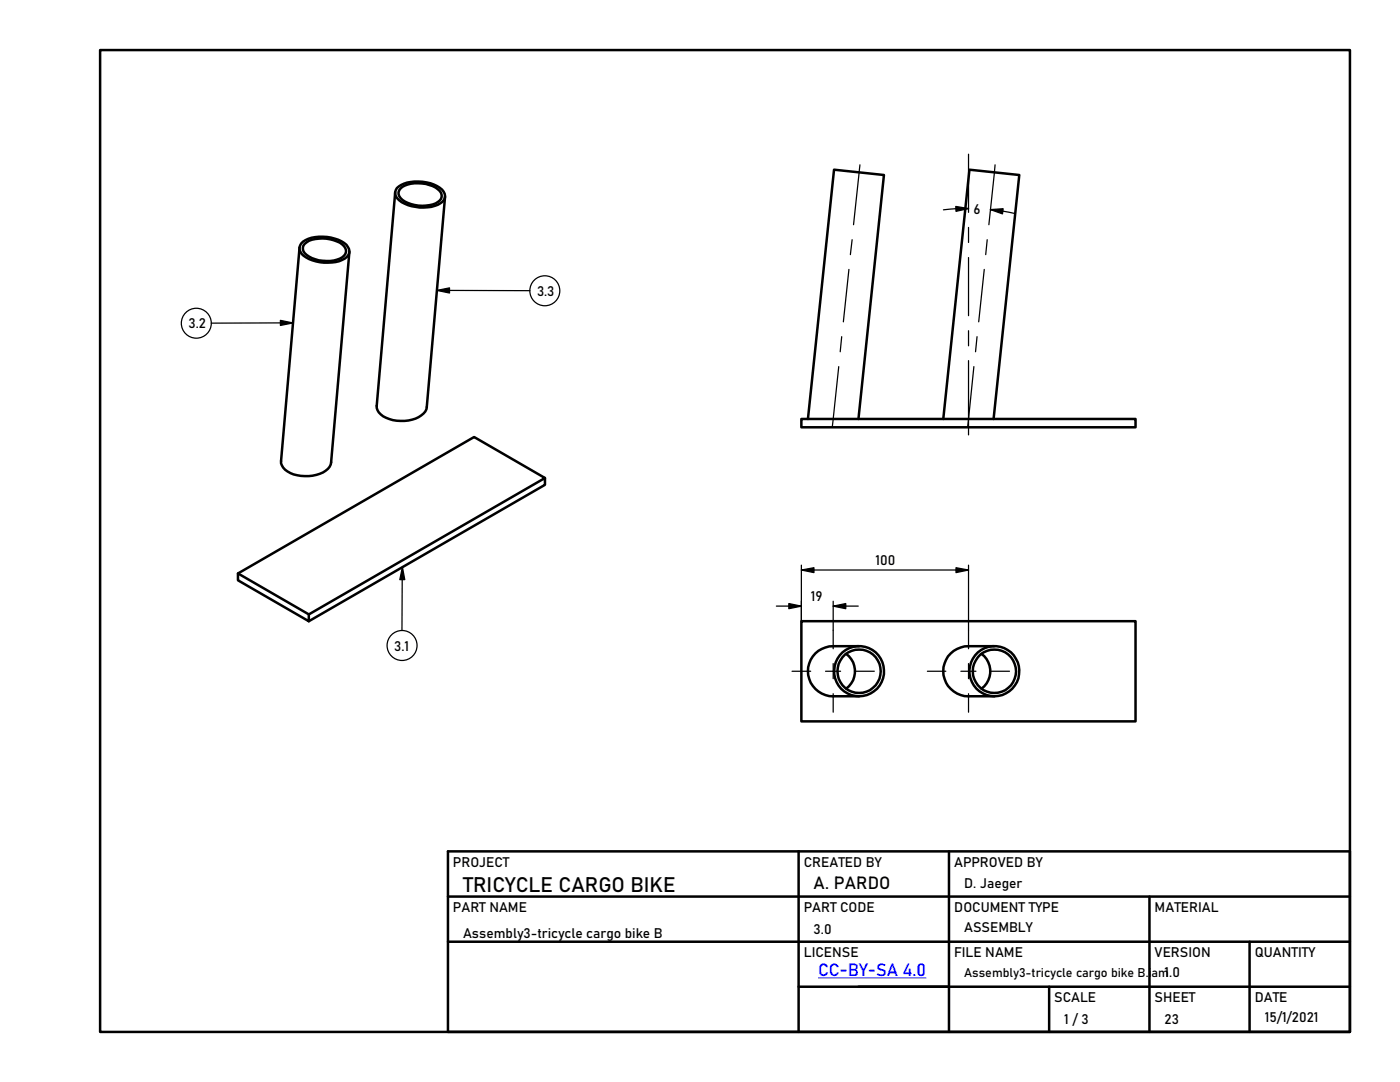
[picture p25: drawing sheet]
<svg xmlns="http://www.w3.org/2000/svg" width="279mm" height="216mm" viewBox="0 0 279 216" stroke-linecap="round" stroke-linejoin="round" font-family="sans-serif">
<defs><g id="words">
<text font-size="4.2" x="92.4" y="178">TRICYCLE CARGO BIKE</text>
<text font-size="3.5" x="162.4" y="177.5">A. PARDO</text>
<text font-size="3.5" fill="#00f" x="163.3" y="194.8">CC-BY-SA 4.0</text>
<g font-size="2.7">
<text x="194.3" y="42.7">6</text>
<text x="107.2" y="59">3.3</text>
<text x="37.6" y="65.5">3.2</text>
<text x="174.7" y="112.7">100</text>
<text x="161.8" y="119.9">19</text>
<text x="78.7" y="129.8">3.1</text>
<text x="90.4" y="173">PROJECT</text>
<text x="160.4" y="173">CREATED BY</text>
<text x="190.4" y="173">APPROVED BY</text>
<text x="192.4" y="177.2">D. Jaeger</text>
<text x="90.4" y="181.9">PART NAME</text>
<text x="160.4" y="182">PART CODE</text>
<text x="190.4" y="182">DOCUMENT TYPE</text>
<text x="192.4" y="185.9">ASSEMBLY</text>
<text x="230.4" y="181.9">MATERIAL</text>
<text x="92.4" y="187.2">Assembly3-tricycle cargo bike B</text>
<text x="160.4" y="190.9">LICENSE</text>
<text x="162.4" y="186.4">3.0</text>
<text x="190.4" y="190.9">FILE NAME</text>
<text x="230.4" y="190.9">VERSION</text>
<text x="250.4" y="190.9">QUANTITY</text>
<text x="210.4" y="199.9">SCALE</text>
<text x="230.4" y="199.9">SHEET</text>
<text x="250.4" y="199.9">DATE</text>
<text x="252.4" y="203.9">15/1/2021</text>
<text x="212.4" y="204.3">1 / 3</text>
<text x="232.4" y="204.3">23</text>
</g>
<text font-size="2.5" x="192.4" y="195">Assembly3-tricycle cargo bike B.iam1.0</text>
</g></defs>
<g fill="none" stroke="#000" stroke-width=".5">
<path d="M20 10h249.4v195.9h-249.4zM78.9 38.4l-3.7 42.6a2.83 2.83 0 0 0 2.5 2.6 6.9 6.9 0 0 0 7.2-1.5l.3-.9 3.6-42M79.2 37.5a7.4 7.4 0 0 1 7.4-.7 2.7 2.7 0 0 1 2.2 2.7 3.6 3.6 0 0 1-3.5 1.9 7.5 7.5 0 0 1-6-1.8 1.5 1.5 0 0 1-.1-2.1zM79.9 37.6a6.6 6.6 0 0 1 7-.2 1.65 1.65 0 0 1 .9 2.6 6.2 6.2 0 0 1-5.7 .7 2.83 2.83 0 0 1-2.6-2.3zM59.8 49.4l-3.7 42.6a2.67 2.67 0 0 0 1.9 2.4 7.5 7.5 0 0 0 7.5-.9l.5-.8 .1-.5M60.1 48.6a6 6 0 0 1 5.1-1.3l1.6 .3a3.6 3.6 0 0 1 2.9 2.5 2.36 2.36 0 0 1-2 2 8.2 8.2 0 0 1-7.5-1.5 1.53 1.53 0 0 1-.1-2zM60.8 48.6a6.2 6.2 0 0 1 5.8-.7 2.81 2.81 0 0 1 2.4 2.4 2.69 2.69 0 0 1-2.4 1.7 6.8 6.8 0 0 1-5.8-1.5 1.36 1.36 0 0 1 0-1.9zM69.7 50.2l-3.6 42M108.8 95.4v1.3l-47.2 27.3-14.1-8.2v-1.4l47.1-27.2 14.2 8.2-47.2 27.2v1.4M159.9 83.6h66.7v1.7h-66.7zM161.2 83.6l5.3-49.7 9.9 1-5.1 48.7M188.2 83.6l5.3-49.7 9.9 1-5.1 48.7"/>
<path d="M47.5 114.4l14.1 8.2M159.9 123.9h66.7v20h-66.7zM168.9 130.5a4.3 4.3 0 0 1 0 6.9M171.4 128.9h-5.1a5 5 0 0 0-5.1 5 5 5 0 0 0 5.1 5h5.1M195.9 130.5a4.3 4.3 0 0 1 0 6.9M198.4 128.9h-5.1a5 5 0 0 0-5.1 5 5 5 0 0 0 5.1 5h5.1M89.4 169.9h180v36h-180zM89.4 178.9h180M159.4 169.9v36M189.4 169.9v36M229.4 178.9v27M89.4 187.9h180"/>
<path d="M159.4 196.9h110M209.4 196.9v9M249.4 187.9v18"/>
<circle cx="171.4" cy="133.9" r="4.3"/>
<circle cx="171.5" cy="133.9" r="5"/>
<circle cx="198.4" cy="134" r="5"/>
<circle cx="198.5" cy="133.9" r="4.3"/>
</g>
<g fill="none" stroke="#000" stroke-width=".25">
<path d="M171.5 34.4l-1.2 10.4M171.6 32.9l-.2 1.5M193.3 30.8v11.6M198.6 32.9l-1.3 11.9M87.2 58l2.5-.6v1.1zM87.2 58h18.6M169.4 53.8l-1.1 10.4M170.1 47.8l-.4 3M190.8 41.2l2.5 .4-2.5 .6zM193.3 45.4v3M193.3 51.4v11.6M193.3 41.6h-2.5l-2.5 .3"/>
<path d="M196.4 53.8l-1.1 10.4M197 47.8l-.3 3M197.7 41.8l2.5-.2-.1 1.1zM197.7 41.8l2.5 .4M200.1 42.1l2.5 .5M56 63.9l2.5 .5-2.5 .5zM58.5 64.4l-16.3 .1M167.4 73.1l-1.3 12M168 67.2l-.3 3M193.3 72v14.8M193.3 66v3M194.4 73.1l-1.3 12"/>
<path d="M195 67.2l-.3 3M80.3 113.1l.5 2.6h-1zM80.3 113.1l-.1 12.7M159.9 113.7l2.5-.4v1zM159.9 112.8v11.1M159.9 113.7h33.4M166.3 120v9.5M190.8 113.3l2.5 .4-2.5 .6zM193.3 112.8v16.7M154.9 120.9h5M157.4 120.4l2.5 .5-2.5 .6zM158.1 133.9h3.7"/>
<path d="M164.8 133.9h3M166.3 120.9l2.5-.5v1.1zM166.3 132.4v3M166.3 138.4v3.7M166.3 120.9h5M170.8 133.9h3.7M185.1 133.9h3.7M191.8 133.9h3M193.3 132.4v3M193.3 138.4v3.7M197.8 133.9h3.7"/>
<circle cx="108.7" cy="58" r="2.99"/>
<circle cx="39.2" cy="64.5" r="2.99"/>
<circle cx="80.2" cy="128.8" r="2.99"/>
</g>
<path d="M87.2 58l2.5-.6v1.1zM190.8 41.2l2.5 .4-2.5 .6zM197.7 41.8l2.5-.2-.1 1.1zM56 63.9l2.5 .5-2.5 .5zM80.3 113.1l.5 2.6h-1zM159.9 113.7l2.5-.4v1zM190.8 113.3l2.5 .4-2.5 .6zM157.4 120.4l2.5 .5-2.5 .6zM166.3 120.9l2.5-.5v1.1z" fill="#000"/>
<path d="M163.3 195.1h21.6" fill="none" stroke="#00f" stroke-width=".2"/>
<use href="#words"/>
</svg>
